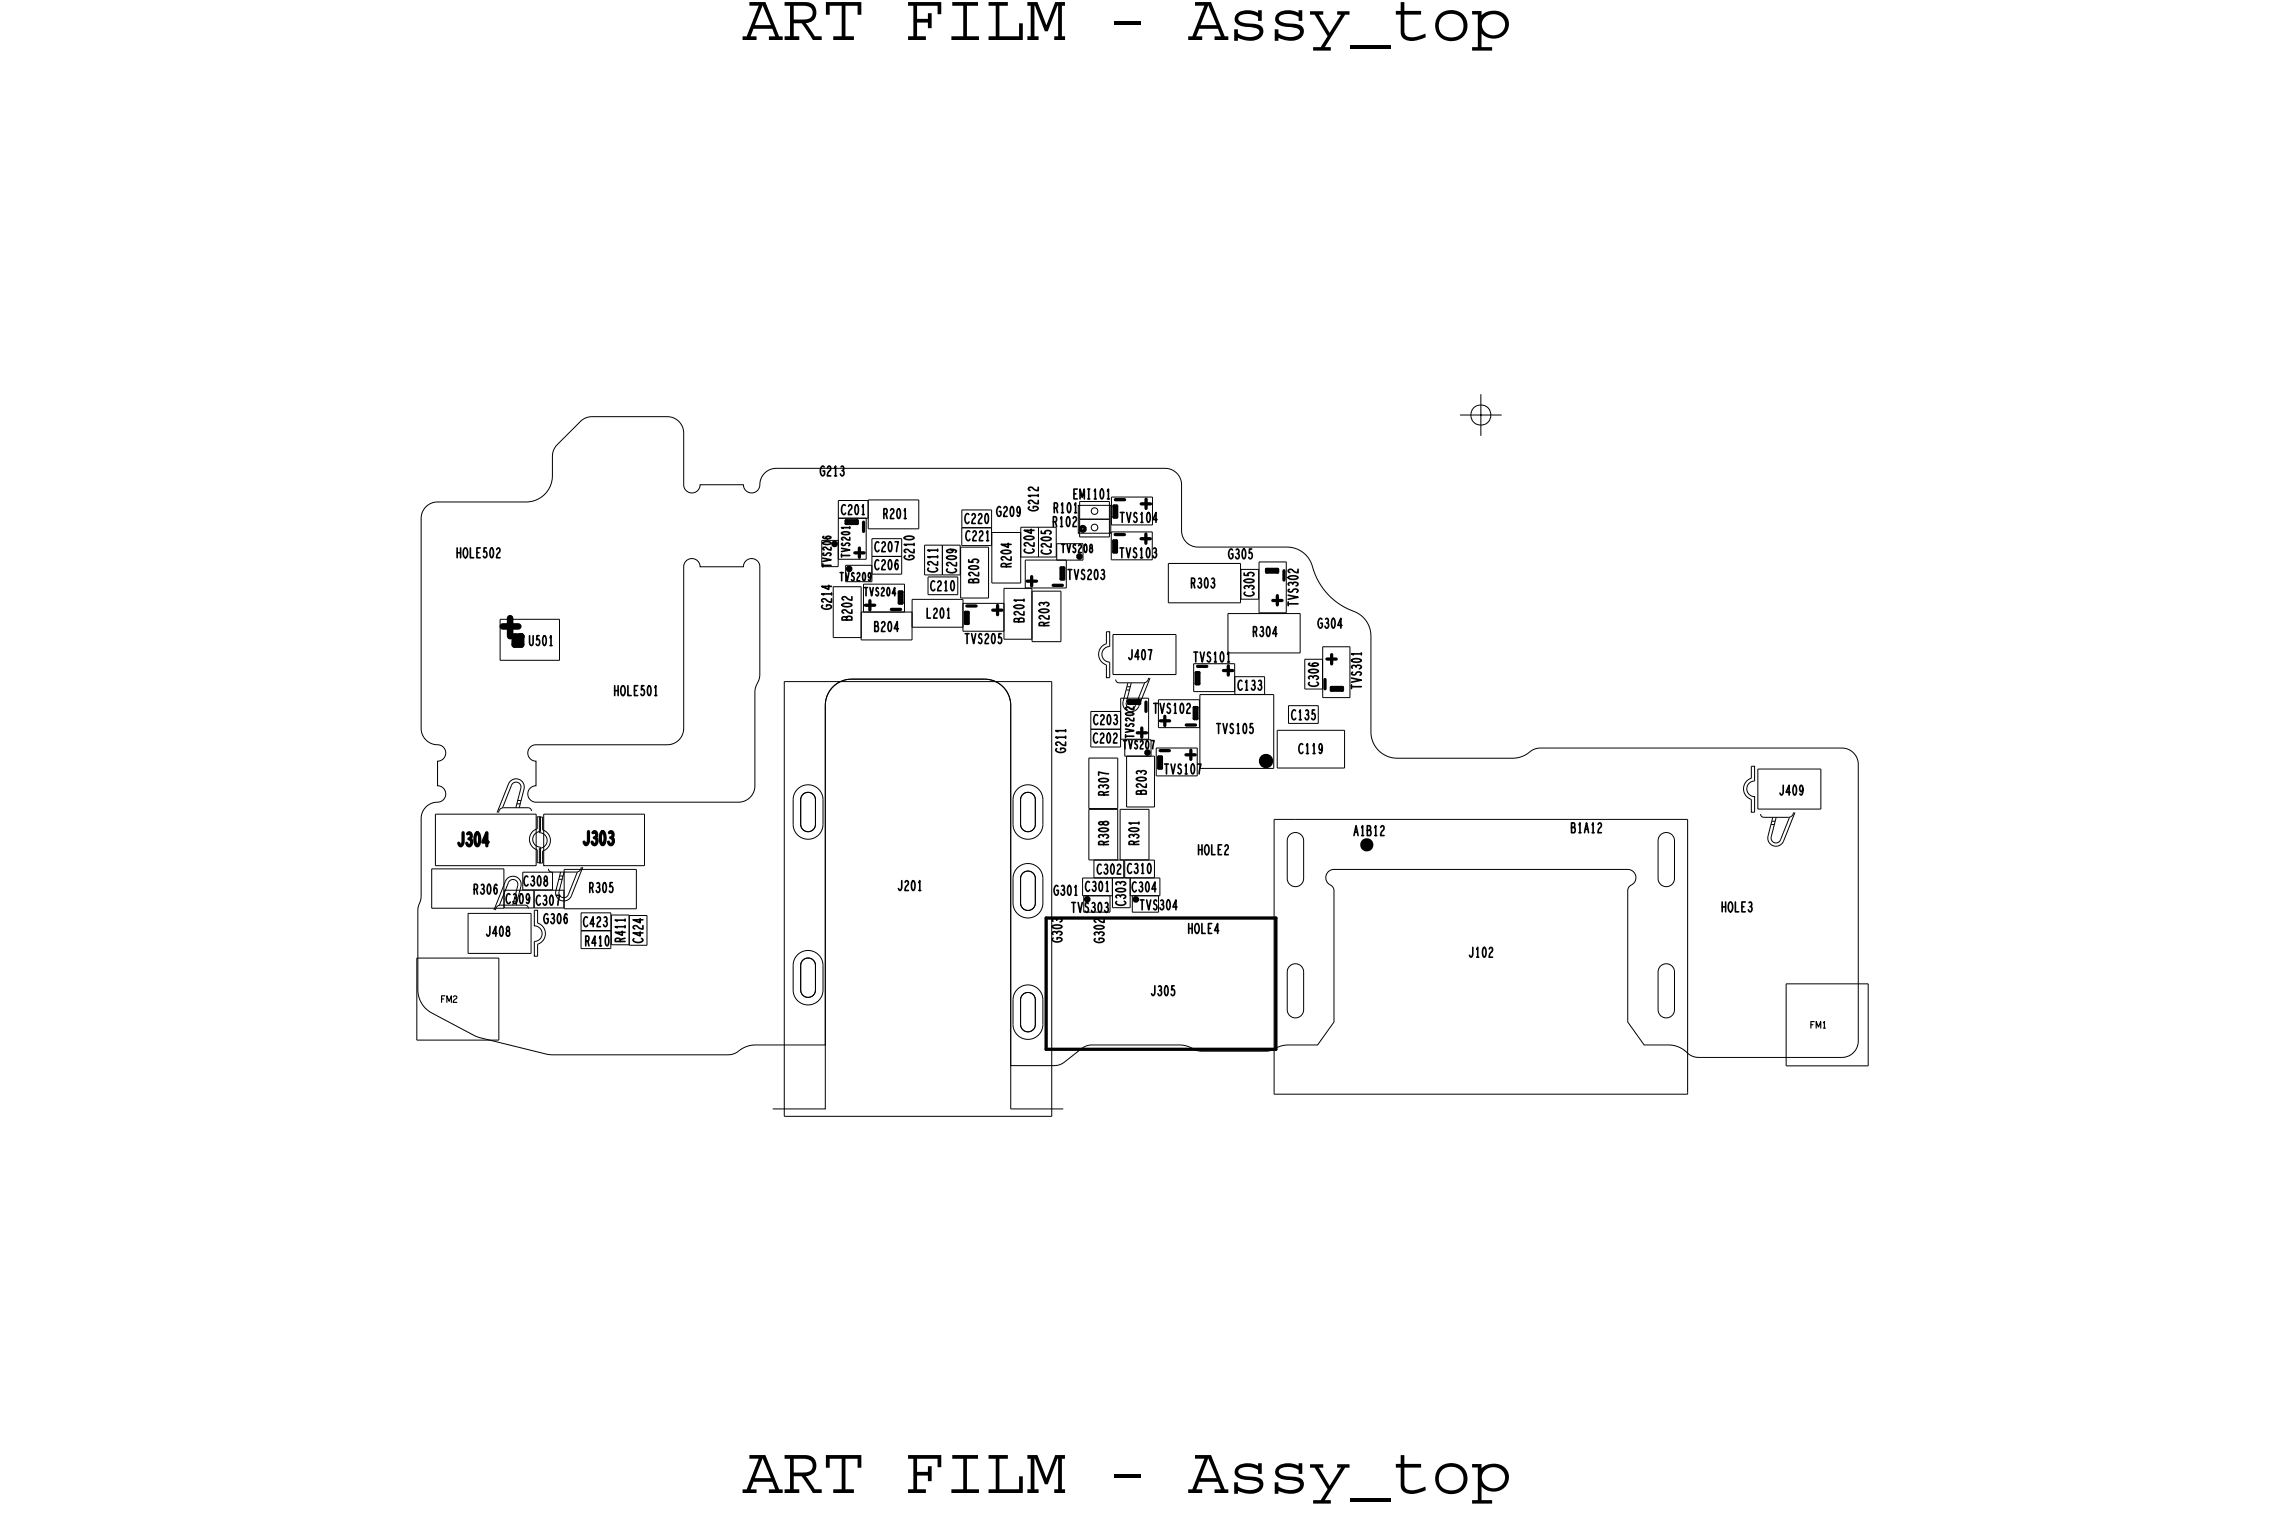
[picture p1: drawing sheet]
<svg xmlns="http://www.w3.org/2000/svg" width="70mm" height="47mm" viewBox="0 0 70 47" stroke-linecap="round" stroke-linejoin="round" font-family="sans-serif">
<defs><g id="words">
<g font-size="2.1">
<text x="22.6" y="1.2">ART FILM - Assy_top</text>
<text x="22.6" y="45.5">ART FILM - Assy_top</text>
</g>
<g font-size=".3">
<text x="32.1" y="15.6">R101</text>
<text x="32.7" y="15.2">EMI101</text>
<text x="36.3" y="17.9">R303</text>
<text x="37.7" y="21">C133</text>
<text x="15.4" y="27.5">C309 C307</text>
<text x="19" y="28.7" transform="rotate(-90 19 28.7)">R411</text>
<text x="33.4" y="26.6">C302 C310</text>
<text x="34.7" y="25.8" transform="rotate(-90 34.7 25.8)">R301</text>
<text x="41.2" y="25.5">A1B12</text>
<text x="47.9" y="25.4">B1A12</text>
<text x="52.5" y="27.8">HOLE3</text>
</g>
<text font-size=".2" x="55.1" y="31.3">FM1</text>
</g></defs>
<!-- layer: Board Outline -->
<path d="M13 15.4l.3-.1h2.8a.8 .8 0 0 0 .7-.8l.1-.8 .9-.9 2.6-.1 .2 .1 .2 .3v1.7l.2 .2h.2l.1-.2h1.4l.1 .2h.2l.1-.1 .2-.5 .3-.1h11.9l.3 .1 .2 .2v1.6l.2 .4 .3 .1h2.7a.97 .97 0 0 1 .9 .9 2.87 2.87 0 0 0 1.4 1.2l.3 .5v3.1a.8 .8 0 0 0 .8 .7h3.5l.8-.3h9.2l.3 .1 .2 .1v.3v8.4l-.1 .3-.3 .2h-4.4l-.8-.3-.9-.1-.5-.7v-4l.2-.3-.1-.3h-9.1l-.1 .1-.1 .2 .2 .3v4l-.5 .7-1 .1-.5 .1h-2l-.7-.2-2.7 .1-.9 .6h-1.5v-11a.8 .8 0 0 0-.8-.8h-4.1a.8 .8 0 0 0-.8 .8v10.3l-2.2 .1-.7 .2h-5.4l-2.3-.5-1.3-.7a.8 .8 0 0 1-.5-.7l.1-5.3 .2-.3 .5-.2 .1-.2-.1-.2-.2-.1v-.7l.2-.1 .1-.2-.2-.2-.4-.1-.2-.4v-6.4zM20.9 17.1l.3-.1 .1 .3h1.4v-.2l.2-.1 .2 .2 .1 3.4-.2 .5v2.8l-.1 .3-.4 .2h-6.3l-.1-.2 .1-.2 .1-.1v-.7l-.1-.1-.1-.2 .1-.2h4.2l.4-.2v-.3v-4.9zM24.5 29.3l.2-.1 .1 .2v.8l-.1 .2h-.2l-.1-.2zM24.5 24.2h.2l.1 .1v.9l-.1 .1h-.2l-.1-.1zM31.2 24.2h.2l.1 .1v.9l-.1 .1h-.2l-.1-.1zM31.2 26.6h.2l.1 .1v.9l-.1 .1h-.2l-.1-.1zM31.2 30.3h.2l.1 .1v.9l-.1 .1h-.2l-.1-.1zM39.3 25.4h.3l.1 .2v1.2l-.2 .2h-.2l-.1-.2v-1.2zM39.3 29.4h.3l.1 .2v1.2l-.2 .2h-.2l-.1-.2v-1.2zM50.6 25.4h.3l.1 .2v1.2l-.2 .2h-.2l-.1-.2v-1.2zM50.6 29.4h.3l.1 .2v1.2l-.2 .2h-.2l-.1-.2v-1.2z" fill="none" stroke="#000" stroke-width=".03"/>
<!-- layer: Components -->
<path d="M15.3 19.1h.5M15.5 18.8v.6M15.7 19.4h.2v.2h-.2zM38.5 23.1h.1l.1 .2h-.1zM41.6 25.7v-.1l.1 .2h-.1z" fill="none" stroke="#000" stroke-width=".2"/>
<g fill="none" stroke="#000" stroke-width=".03">
<path d="M15.2 18.9h1.8v1.2h-1.8zM25.5 15.8h.9v1.2h-.9M25.5 15.8h1M26.2 18.7h1.6M26.3 18.7v-.9h1.3v.9M26.5 15.2v.9h1.5v-.9l-2.5 .1v2h-.5v-.8h.5M26.6 17.2h-.8v.5h.8v-1.3h.9v1.1h-.9M26.6 17h.9M27.8 19.1h1.5M28.2 16.6h1.1v.9h-1.1zM28.3 17.6h.9v.5h-.9zM28.7 16.6v.9"/>
<path d="M29.3 16.7h.8v1.5h-.8zM29.3 18.4h1.3M30.2 16.6h-.9v-1.1h.9v2.3h.9v-1.7h1.1v1M30.2 16.1h-.9M30.2 16.2h.9M30.6 19.2h-1.3v-.9h-1.5v1.2h-1.6v-1.6h-.8v1.5h.8M31.1 17h1.1M31.4 18h.9v1.6h-.9v-1.7h-.8v1.6h.8M31.6 16.1v.9M32.2 16.6h.8v.5h-1.8v.8h1.3v-.8M32.9 15.4h.9v.9h-.9zM32.9 15.3h.9v1.1h-.9z"/>
<path d="M32.9 15.8h.9M33.3 15.5h.1v.1v.1zM33.3 16h.1v.1v.1zM33.7 19.3h.1v.4l-.2 .1v.2l.1 .1 .1 .1v.5h-.1v-.4l-.2-.2v-.1v-.3l.2-.1zM33.9 16.2h1.2v.9h-1.2zM33.9 15.1h1.2v.9h-1.2zM33.9 19.3h1.9v1.3h-1.9zM35.6 17.2h2.2v1.2h-2.2zM37.4 18.7h2.2v1.2h-2.2zM37.8 17.4h.6v.9h-.6M38.4 18.7v-1.6h.8v1.6M40.3 19.7h.8v1.6h-.8z"/>
<path d="M12.7 29.2h2.5v2.5h-2.5zM13.2 26.5h2.2v1.2h-2.2zM13.3 24.8h3v1.6h-3zM14.3 27.8h1.9v1.3h-1.9zM15.2 27.6l.3-.7 .1-.1 .2 .2-.2 .6M15.3 24.6l.3-.7 .1-.1 .2 .2-.2 .6M15.4 27.1h1.8M15.4 27.7h1.8M15.5 23.9l-.4 .9M15.5 23.9l.2-.2 .3 .2-.2 .7M15.7 27.6l.2-.7-.1-.1-.2-.1-.2 .1-.3 .9M15.7 24.5h.1"/>
<path d="M15.8 24.4h.1M16 27.6h-.8l-.1 .1M16.2 24.7l-.1-.1h-.8l-.1 .2M16.3 27.1v.6M16.3 27.7h.1v.4l.1 .2 .1 .1v.3l-.2 .1v.3h-.1v-.4l.2-.1v-.2l-.1-.1-.1-.1zM16.5 24.9v.4l-.2 .1-.1 .2 .1 .1 .2 .1v.5h-.1v-.4l-.2-.1-.1-.2 .1-.2 .2-.1v-.4h.1v.4l.2 .1 .1 .2-.1 .2-.2 .1v.4h-.1v-.4l.2-.1 .1-.2-.1-.2h-.2v-.5M16.6 24.8h3v1.6h-3zM16.7 26.5l.1 .1M16.8 26.6v.5M17 26.8h.1M17.1 26.7h.1M17.2 26.6l-.2 .6 .2 .2 .1-.1 .3-.7"/>
<path d="M17.2 26.5h2.2v1.2h-2.2zM17.7 28.4h.9M17.7 27.8h.9v1.1h-.9zM17.7 26.4l-.1 .2h-1.7v.5M17.8 26.4l-.4 .9-.2 .2-.2-.1-.1-.2 .2-.6M18.6 27.9h1.1v.9h-1.1zM19.2 27.9v.9M23.5 33.8h1.6v-12.3a.8 .8 0 0 1 .8-.8h4.1a.8 .8 0 0 1 .8 .8v12.3h1.6M23.9 20.8h8.1v13.2h-8.1zM24.3 24l.2-.1h.2l.3 .2 .1 .2v.9l-.1 .2-.3 .2-.3-.1-.2-.3v-.9zM24.3 29.1l.2-.1h.2l.3 .1 .1 .2v1l-.1 .2-.3 .1h-.3l-.2-.3v-.9zM24.5 24.2h.2l.1 .1v.9l-.1 .1h-.2l-.1-.1z"/>
<path d="M24.5 29.3l.2-.1 .1 .2v.8l-.1 .2h-.2l-.1-.2zM31 24l.2-.1h.2l.2 .1 .2 .3v.9l-.1 .2-.3 .2-.3-.1-.2-.3v-.9zM31 26.4l.2-.1h.2l.3 .2 .1 .2v.9l-.2 .3-.2 .1-.3-.1-.2-.3v-.9zM31 30.1l.2-.1h.2l.2 .1 .2 .3v.9l-.2 .3-.2 .1-.3-.1-.2-.3v-.9zM31.2 24.2h.2l.1 .1v.9l-.1 .1h-.2l-.1-.1zM31.2 26.6h.2l.1 .1v.9l-.1 .1h-.2l-.1-.1zM31.2 30.3h.2l.1 .1v.9l-.1 .1h-.2l-.1-.1zM33 27.3v.5h.8v-.5M33.2 24.7h.9M33.2 24.6h.9M33.2 22.2h.9M33.3 26.2v.6"/>
<path d="M33.9 26.8v.9h.5v-.9M34.1 26.2v-3.1h-.9v3.1h2v.6M34.1 26.2v-1.5h.9v1.5M34.1 21.7h-.9v1.1h.9v-1.5h.9v1.2h-.9M34.2 26.2v.6M34.3 26.2v.6M34.3 21h.1M34.3 23v1.6h.9v-1.6h-.9v-.5h.8v.5M34.3 20.9h.1M34.4 20.8l-.2 .7 .3 .2 .2-.2M34.4 27.3h.9v-.5h-2.3v.5h.9M34.5 20.8l-.2 .6 .2 .2 .1-.1 .3-.7"/>
<path d="M34.5 27.3v.5h.8v-.5M35 20.7l-.2 .1h-.7l-.1-.1M35 20.7l-.3 .8M35.2 22.8h1.3v.8h-1.3zM35.3 21.3h1.2v.9h-1.2zM36.6 21.2h2.2v2.2h-2.2zM37.6 21.1h-1.2v-.9h1.2v1M37.6 20.6h.9v.6M38.8 25h12.6v8.3h-12.6zM38.9 22.3h2.1v1.1h-2.1zM39.3 21.5h.9v.5h-.9zM40.3 20.1h-.5v.9h.5"/>
<path d="M53.4 23.4h.1v.4l-.2 .1-.1 .2 .1 .1 .2 .1v.5h-.1v-.4l-.2-.2-.1-.1 .1-.3 .2-.1zM53.6 23.4h1.9v1.3h-1.9zM54 25.1h.1M54 25h.1M54 24.9l-.1 .7 .2 .2 .2-.2M54.1 24.9l-.1 .6 .1 .2 .1-.1 .3-.7M54.4 30h2.5v2.5h-2.5zM54.6 24.8l-.1 .1h-.8l-.1-.1M54.7 24.8l-.4 .8"/>
</g>
<g fill="none" stroke="#000" stroke-width=".1">
<path d="M25.4 16.5v.1zM25.8 15.9h.3v.1h-.3zM25.9 17.3v.1zM26 16.9h.3M26.2 16.7v.3M26.3 15.9v.3M26.4 18.4h.3M26.5 18.3v.3M27.2 18.6h.2M27.4 18h.1v.4h-.1zM29.4 18.7h.1v.3h-.1zM29.5 18.5h.2"/>
<path d="M30.2 18.6h.3M30.4 18.5v.2M31.3 17.7h.3M31.4 17.6v.3M32.1 17.8h.3M32.3 17.3h.1v.3h-.1zM32.8 17h.1zM33 16l.1 .1-.1 .1-.1-.1zM33.9 16.5h.1v.3h-.1zM33.9 15.4h.1v.4h-.1zM34 16.3h.3M34 15.2h.3"/>
<path d="M34.8 16.4h.3M34.8 15.4h.3M34.9 16.3v.3M34.9 15.2v.3M38.6 17.4h.3h-.3zM38.8 18.3h.3M38.9 18.2v.2M39.1 17.4v.3M40.6 20v.2M31.9 28h7v4h-7zM33.1 27.4v.1zM34.4 21.4h.3h-.3z"/>
<path d="M34.6 27.4h.1zM34.7 22.3h.2M34.8 22.2v.3M34.9 21.4v.3M35 22.9v.1zM35.3 23.1h.1v.3h-.1zM35.3 22.9h.3M35.4 22h.2M35.5 21.8v.3M36.1 23h.3M36.1 22.1h.3M36.3 22.9v.2"/>
<path d="M36.4 21.6h.1v.3h-.1zM36.4 20.5h.1v.3h-.1zM36.5 20.3h.3M37.3 20.4h.3M37.4 20.3v.3M40.4 20.7v.3M40.4 20.1h.3M40.6 21h.3h-.3z"/>
</g>
<!-- layer: Text -->
<path d="M13.5 30.4h.1M13.6 30.4h-.1v.2M13.6 30.6v-.2l.1 .1 .1-.1v.2M13.8 30.4h.1l-.1 .2h.1M55.3 31.1h-.1v.2M55.3 31.3v-.2l.1 .2 .1-.2v.2M55.6 31.2v.1" fill="none" stroke="#000" stroke-width=".03"/>
<g fill="none" stroke="#000" stroke-width=".05">
<path d="M13.9 16.8h.1M13.9 16.7v.3M14 16.7v.3M14.2 16.7v.1v.2zM14.3 16.7v.3h.1M14.5 16.8h.1M14.6 16.7h-.1v.3h.1M14.8 16.7l-.1 .1h.1v.2h-.1M15 16.7v.1v.2zM15.1 16.7l.1 .1-.1 .2h.1M16.1 19.4l.1 .3v-.3M16.4 19.4v.1v.1h-.1"/>
<path d="M16.6 19.4v.1v.2zM16.8 19.4v.3M16.8 19.7h.1M25.1 18.5a.12 .12 0 0 0 .1 .1 .12 .12 0 0 0 .1-.1h-.1M25.1 17l.2 .1h-.2M25.1 17.2v.1M25.1 17.2h.2M25.1 16.5l.2 .1zM25.1 16.3l.2 .1h-.1M25.1 16.9h.2M25.1 14.2a.12 .12 0 0 0-.1 .2 .12 .12 0 0 0 .1 .1v-.1M25.2 14.3h.1l-.1 .2h.1"/>
<path d="M25.3 17.8v.2l-.3-.1h.3M25.3 16.7v.1l-.2-.1v.1M25.3 18.1h-.3h.1M25.3 18.3v.1l-.2-.1v.1M25.3 18.1h.1M25.4 14.3l.1-.1v.3M25.4 14.5h.1M25.6 17.5h.1M25.6 14.2h.1v.1M25.6 16.7l.3 .1h-.3M25.6 16.9v.1M25.6 16.9h.3"/>
<path d="M25.6 17.5v.2M25.7 16.2l.2 .1zM25.7 14.3v.2l-.1-.1M25.7 18.4h.3l-.2 .1zM25.7 16.6h.2M25.8 15.4a.12 .12 0 0 0-.2 .1 .12 .12 0 0 0 .2 .1M25.8 17.5v.2l.1-.2M25.8 18.8h-.1v.1h.3v-.1h-.2v.1M25.9 15.4h.1l-.1 .3h.1M25.9 16.1h-.2M25.9 16.4v.1l-.2-.1v.1M25.9 16.1h.1"/>
<path d="M26 18.2v.1l-.3-.1v.1M26 18.6v.1l-.3-.1v.1M26 17.5v.2h-.1M26.1 15.4l.1 .1-.1 .2zM26.1 17.5h.1l-.1 .2h.1M26.3 15.4v.3M26.3 15.7h.1M26.3 17.5v.2zM26.3 17.9h.1M26.4 17.9v.3M26.5 17.9l.1 .3v-.3M26.5 17.5v.1v-.1v.1v.1"/>
<path d="M26.7 19.1v.1v-.3v.1v.1M26.8 17.9l-.1 .1 .1 .1h-.1M26.8 17.1a.12 .12 0 0 0-.1 .1 .12 .12 0 0 0 .1 .1M26.8 16.5a.12 .12 0 0 0-.1 .2 .12 .12 0 0 0 .1 .1M26.9 18v.2M26.9 19h.1l-.1 .2h.1M26.9 17.1h.1l-.1 .3h.1M26.9 16.6h.1l-.1 .2h.1M26.9 15.7l.1-.1v-.1h-.1v.3M27 15.7v.1M27.1 17.9v.3zM27.1 19l.1 .1-.1 .1z"/>
<path d="M27.1 17.1l.1 .1-.1 .2zM27.1 16.5l.1 .1-.1 .2zM27.1 15.6h.1l-.1 .2h.1M27.3 16.5h.1l-.1 .3M27.3 18.1h-.1l.1-.2v.3M27.4 17.1l-.1 .1v.2l.1-.2h-.1M27.4 15.5v.1v.2zM27.4 19.2h-.2l.1-.3v.3M27.6 15.6v-.1v.3M27.6 15.8h.1M27.6 16.4h.3h-.2zM27.6 16.9a.12 .12 0 0 0 .1 .2 .12 .12 0 0 0 .1-.2l-.1 .1"/>
<path d="M27.9 16.6h-.3M27.9 16.7v.1l-.3-.1v.1M27.9 16.6h.1M28.3 18.5v.3h.1M28.5 18.6h.1l-.2 .2h.2M28.5 17.7a.12 .12 0 0 0-.1 .1 .12 .12 0 0 0 .1 .2M28.5 17.3a.12 .12 0 0 1-.1 .2 .12 .12 0 0 1-.1-.2M28.6 16.8h-.3M28.6 17h-.3M28.6 17.1v.1l-.3-.1v.1M28.6 16.7v.1M28.6 16.9v.1"/>
<path d="M28.6 17.8h.1l-.1 .2h.1M28.7 18.5l.1 .1-.1 .2zM28.8 17.8v-.1v.3M28.8 18h.1M28.9 17h.2h-.2zM28.9 18.6v-.1v.3M28.9 18.8h.1M29 16.7v.1h-.1l.1-.1 .1 .1M29 17.7l.1 .1-.1 .2zM29.1 17.3a.12 .12 0 0 1-.1 .2 .12 .12 0 0 1-.1-.2M29.1 17.1v.1l-.2-.1v.1M29.4 19.3h.1"/>
<path d="M29.5 19.3v.3M29.5 17.1h.1h.2v.1M29.5 15.7a.12 .12 0 0 0-.1 .1 .12 .12 0 0 0 .1 .1M29.5 17.3h.3l-.2 .1zM29.5 16.2a.12 .12 0 0 0-.1 .1 .12 .12 0 0 0 .2 .1M29.6 19.3l.1 .3v-.3M29.6 15.7h.1l-.1 .3h.1M29.6 16.2h.1l-.1 .3h.1M29.7 17.7h-.2v.1h.3v-.1h-.1v.1M29.8 15.7h.1l-.1 .3h.1M29.8 17.4v.2l-.2-.2v.1M29.8 16.2h.1l-.1 .3h.1"/>
<path d="M29.9 19.3l-.1 .1 .1 .2h-.1M30 19.4h.1l-.1 .2h.1M30 15.7l.1 .1v.2zM30.1 16.2v.3M30.1 16.5h.1M30.2 19.3l.1 .1v.2zM30.5 15.5a.12 .12 0 0 0-.1 .1 .12 .12 0 0 0 .1 .1v-.1M30.5 19.3l-.1 .1h.1v.2h-.1M30.5 16.8h.3l-.2 .1zM30.6 15.5h.1l-.1 .2h.1M30.7 17.3l-.1-.1h-.1v.1h.3M30.7 16.6v.1l-.2-.1h.3"/>
<path d="M30.8 17v.1l-.2-.1v.1M30.8 17.2h-.1M30.8 15.4l.1 .1-.1 .2zM30.9 18.5h.3h-.2zM31 18.9h-.1v.1h.3v-.1h-.1l-.1 .1M31.1 15.6h-.1v-.2l.1 .2-.1 .1M31.2 18.3h-.3h.1M31.2 18.6v.1l-.2-.1v.1M31.2 18.3h.1M31.2 16.4h.3h-.2zM31.4 15.5a.12 .12 0 0 0 .1 .1 .12 .12 0 0 0 .1-.1h-.1M31.4 16.1v.2l-.2-.1h.3"/>
<path d="M31.5 16.7a.12 .12 0 0 1-.1 .2 .14 .14 0 0 1-.2-.2M31.5 16.5v.1l-.2-.1v.1M31.6 14.9v.1l-.2-.1v.1M31.6 15.1h-.3h.1M31.6 15.3v.1l-.2-.1v.1M31.6 15.1h.1M31.7 18.6h.3l-.2 .1zM31.7 16.2l.2 .1v-.1h.1v.1M31.7 16.4h.3l-.2 .1zM31.8 18.4h-.1v.1M31.8 18.4h.1v.1M31.8 19.1v-.1h-.1v.1h.3"/>
<path d="M32 18.8v.1l-.3-.1v.1M32 19h-.2M32 16.8a.12 .12 0 0 1-.1 .1 .12 .12 0 0 1-.1-.1M32 16.6v.1l-.2-.1v.1M32.1 15.9h.1v-.2h-.1v.3M32.1 15.5l.1-.1v-.1h-.1v.3M32.2 15.9v.1M32.3 15.8v-.1v.3M32.3 16h.1M32.3 15.4l.1-.1v.3M32.3 16.6h.1M32.4 16.6v.2"/>
<path d="M32.5 16.6l.1 .2v-.2M32.5 15.8l.1 .1-.1 .1zM32.5 17.4h.2M32.6 15.3v.1v.2zM32.6 17.4v.3M32.7 15.8h.1l-.1 .2h.1M32.7 17.4l.1 .3 .1-.3M32.7 15.4l.1-.1v.3M32.8 16.6l-.1 .1 .1 .1h-.1M32.8 14.9h-.1v.3h.1M32.9 16.6v.2M32.9 15.2v-.3l.1 .3v-.3v.3"/>
<path d="M33 17.4v.2h-.1M33.1 16.6v.2zM33.1 14.9h.1M33.2 17.4h.1l-.2 .3h.2M33.2 14.9v.3M33.2 16.6v.2zM33.3 15l.1-.1v.3M33.4 17.4l.1 .1-.1 .2zM33.6 14.9v.1v.2zM33.6 17.4v.1M33.6 17.5v.1h-.1M33.7 15l.1-.1v.3"/>
<path d="M34.1 16.7h.1M34.1 15.6h.2M34.2 16.7v.3M34.2 15.6v.3M34.3 16.7l.1 .3v-.3M34.3 15.6l.1 .3 .1-.3M34.5 19.8v.2l-.1 .1v-.1M34.6 16.7l-.1 .1 .1 .2h-.1M34.6 15.7v.2h-.1M34.8 16.8v-.1v.3M34.8 17h.1M34.8 15.7v-.1v.3"/>
<path d="M34.8 15.9h.1M34.8 19.8l.1 .1-.1 .2zM35 16.7v.1v.2zM35 15.6v.1v.2zM35 19.8h.1l-.1 .3M35.1 16.7h.1v.2h-.1M35.3 15.8h-.2l.1-.2v.3M36.3 17.8l.1-.1v-.1h-.1v.3M36.4 19.9h.1M36.4 19.9v.3M36.5 17.6l.1 .1v.1M36.6 19.9v.3l.1-.3"/>
<path d="M36.7 17.6l.1 .1v.2zM36.9 19.9l-.1 .1 .1 .1h-.1M36.9 17.6l.1 .1v.1M37 19.9v.3M37.2 19.9l.1 .1-.1 .2zM37.4 19.9v.3M37.6 16.8a.12 .12 0 0 0-.2 .1 .12 .12 0 0 0 .2 .1l-.1-.1M37.7 16.8l.1 .2h-.2M37.9 16.7l.1 .1-.1 .2zM37.9 17.5h.1h.2v.1M37.9 17.7h.3l-.2 .1zM38.1 17.9h-.1h-.1"/>
<path d="M38.1 17.9h.1v.1M38.1 16.7v.2v.1h-.1M38.2 18a.12 .12 0 0 1-.1 .2 .14 .14 0 0 1-.2-.2M38.2 19.3l.1-.1v-.1h-.1v.3M38.3 19.3v.1M38.4 19.1h.1v.1M38.4 19.2l.1 .2-.1-.1M38.6 19.1l.1 .1-.1 .2zM38.9 19.3h-.1l.1-.2v.3M39.3 18.1l.3 .1-.3 .1M39.3 18.3v.2M39.3 18.4h.3"/>
<path d="M39.3 17.6h.3l-.2 .1zM39.3 18h.2v.1M39.4 17.8h-.1M39.4 17.8h.1v.1M39.6 17.4v.1l-.3-.1v.1M40.3 18.9a.12 .12 0 0 0-.1 .1 .12 .12 0 0 0 .1 .1l-.1-.1M40.4 18.9h.1l-.1 .1M40.4 19l.1 .1h-.1M40.6 18.9l.1 .1-.1 .1zM40.9 19.1h-.1l.1-.3v.3M41.5 19.9h-.3v.1M41.5 19.9v.1"/>
<path d="M14.5 27.1v-.1v.3M14.5 27.1l.1 .2M14.7 27v.1M14.7 27.1v.1h-.1M14.9 27l.1 .1-.1 .2zM14.9 28.2v.3h-.1M15.1 28.5h-.1l.1-.3v.3M15.1 27v.1v.2v-.2M15.3 28.2v.1v.2zM15.5 28.2v.3l-.1-.1 .1-.1zM15.5 27.3a.12 .12 0 0 0-.1 .1 .12 .12 0 0 0 .1 .1M15.7 27.3v.1"/>
<path d="M15.9 27.3v.2zM16.1 26.7a.12 .12 0 0 0-.1 .1 .12 .12 0 0 0 .1 .2M16.1 27.4v-.1v.1l-.1 .1M16.2 26.7h.1l-.1 .1M16.2 26.8l.1 .2-.1-.1M16.4 26.7l.1 .1-.1 .2zM16.6 26.7l.1 .2-.1 .1v-.1l.1-.1zM16.7 27.9a.12 .12 0 0 0-.1 .1 .12 .12 0 0 0 .1 .1v-.1M16.8 27.9h.1v.1M16.8 28l.1 .1h-.1M17 27.9l.1 .1-.1 .2zM17.3 27.9l-.1 .1v.2l.1-.2h-.1"/>
<path d="M17.8 28.7l.1-.1v-.1h-.1v.3M17.9 28a.12 .12 0 0 0-.1 .1 .12 .12 0 0 0 .1 .1M17.9 28.7v.1M18 27.1l.1-.1-.1-.1v.3M18 27.1l.1 .1M18.1 28.2h-.1l.1-.3v.3M18.2 28.7h-.2l.1-.2v.3M18.2 26.9h.1l-.1 .1M18.2 28h.1l-.1 .2h.1M18.2 27l.1 .2-.1-.1M18.3 28.6v-.1v.3M18.3 28.8h.1"/>
<path d="M18.4 26.9l.1 .1-.1 .2zM18.4 28h.1v.2h-.1M18.5 28.5v.1v.2zM18.7 26.9l-.1 .1h.1v.2h-.1M18.7 21h.1M18.7 20.9v.3M18.8 20.9v.3M18.9 28.7v-.1h-.2v.1h.3M19 28.4v.1l-.3-.1h.3M19 20.9v.1v.2zM19 28h-.3l.1 .1M19 28.2h-.3l.1 .1"/>
<path d="M19.1 20.9v.3h.1M19.3 21h.1M19.4 20.9h-.1v.3h.1M19.5 28v.1l-.2-.1h.3M19.5 28.4v.1l-.2-.1h.3M19.5 28.6a.12 .12 0 0 1-.1 .1 .12 .12 0 0 1-.1-.1M19.6 28.2v.1l-.2-.1-.1 .1M19.6 20.9l-.1 .1h.1v.2h-.1M19.8 20.9v.1v.2zM20 21v-.1v.3M20 21.2h.1M27.5 26.8v.3h-.1"/>
<path d="M27.6 26.9h.1l-.1 .2h.1M27.8 26.9h.1l-.1 .2zM28 26.9v-.1v.3M28 27.1h.1M32.1 28.2h.3l-.2 .1zM32.1 28.5v-.1h.2v.1M32.1 28.6a.12 .12 0 0 0 .1 .1 .12 .12 0 0 0 .1-.1h-.1M32.2 22.8a.12 .12 0 0 0 .1 .1 .12 .12 0 0 0 .1-.1l-.1 .1M32.2 28h-.1v.1M32.2 28.1l.1-.1v.1M32.2 27a.12 .12 0 0 0-.1 .1 .12 .12 0 0 0 .1 .2v-.2M32.3 27h.1v.1"/>
<path d="M32.4 27.1v.2l-.1-.1M32.5 22.3h-.3M32.5 22.5h-.3M32.5 22.6v.1l-.3-.1v.1M32.5 22.2v.1M32.5 22.4v.1M32.6 27v.1v.2zM32.7 27.5h.1M32.7 27.5v.3M32.8 27v.3M32.8 27.3h.1M32.9 27.5v.3l.1-.3"/>
<path d="M33.2 27.5l-.1 .1 .1 .2h-.1M33.2 26.9a.12 .12 0 0 0-.1 .1 .12 .12 0 0 0 .1 .1M33.3 27.5h.1l-.1 .1M33.3 26.9h.1v.1M33.3 27.6l.1 .2-.1-.1M33.3 27l.1 .1h-.1M33.4 28.2l.2 .1h-.2zM33.4 28.6a.12 .12 0 0 0 .1 .1 .12 .12 0 0 0 .1-.1h-.1M33.4 22.4a.12 .12 0 0 0-.1 .1 .12 .12 0 0 0 .1 .1M33.4 21.8a.12 .12 0 0 0-.1 .1 .12 .12 0 0 0 .2 .1M33.5 28.4h-.1v.1M33.5 28.5l.1-.1v.1"/>
<path d="M33.5 23.8h.3h-.2zM33.5 25.1l.2-.1 .1 .1h-.1zM33.5 25.3h.3h-.2zM33.5 27.5l.1 .1-.1 .2zM33.5 24v-.1h.2v.1M33.5 26.9l.1 .1-.1 .2zM33.5 22.4h.1l-.1 .2h.1M33.5 21.8h.1l-.1 .3h.1M33.6 25.5l-.1-.1v.1M33.6 25.5l.1-.1v.1M33.6 24.2v-.1l-.1 .1h.3M33.6 25.7v-.1l-.1 .1h.3"/>
<path d="M33.6 28v.1l-.2-.1v.1M33.7 27.5h.1v.2h-.1M33.7 26.9v.3M33.7 27.2h.1M33.8 22.4v.1v.1zM33.8 21.8v.1v.2zM33.8 23.6l-.3-.1v.1M33.8 24.1l-.2 .1M33.8 25.6l-.2 .1M33.9 22.4h.1l-.1 .2h.1M34 21.8v.1M34 21.9v.2l-.1-.1"/>
<path d="M34 27.1h.3l-.2 .1zM34.1 26.9h-.1v.1M34.1 26.9h.2l-.1 .1M34.1 27.3h-.1v.1M34.1 27.3h.2l-.1 .1M34.2 22.6h.1M34.3 27.5a.12 .12 0 0 1-.2 .1 .12 .12 0 0 1-.1-.1M34.3 22.6v.2M34.3 22.2l.2 .1h-.2M34.3 22.4v.1M34.3 22.4h.2M34.3 21.7l.2 .1z"/>
<path d="M34.3 22.1h.1h.1M34.4 22.6v.2l.1-.2M34.4 25.3h.3h-.2zM34.5 26.3a.12 .12 0 0 0-.1 .2 .12 .12 0 0 0 .1 .1M34.5 25.5l-.1-.1v.1M34.5 21.5v.1l-.1-.1-.1 .1M34.5 21.9v.1l-.1-.1-.1 .1M34.6 25.7l-.1-.1-.1 .1h.3M34.6 26.3l.1 .1-.1 .1M34.6 26.9a.12 .12 0 0 0-.1 .1 .12 .12 0 0 0 .1 .1M34.6 23.7h.3l-.2 .1zM34.7 22.6h-.1l.1 .2h-.1"/>
<path d="M34.7 25.1h-.3h.1M34.7 20h-.1l.1-.2v.3M34.7 26.9h.1v.2v.1l-.1-.1M34.7 27.4h.2M34.7 22.6h.1l-.1 .2h.1M34.8 23.5h-.1v.1M34.8 23.6l.1-.1v.1M34.8 24.1h-.2v.1h.3v-.1h-.1v.1M34.8 26.4v-.1v.3M34.8 27.4v.3M34.9 23.9v.1l-.2-.1v.1M34.9 27.4l.1 .3 .1-.3"/>
<path d="M34.9 22.6l.1 .2zM34.9 26.9l.1 .1v.2zM35 26.3l.1 .1-.1 .2zM35.1 22.6h.1l-.1 .2M35.2 21.4h.1M35.2 30v.3h-.1M35.2 21.4v.3M35.2 27.1h-.1l.1-.2v.3M35.2 27.5v.2h-.1M35.3 30.1h.1v.1M35.3 30.2l.1 .1h-.1M35.3 21.4l.1 .3 .1-.3"/>
<path d="M35.4 27.5v.1M35.4 27.6v.1h-.1M35.5 23.3h.1M35.5 30.1l.1 .1-.1 .1zM35.5 23.3v.3M35.6 27.4l.1 .1-.1 .2zM35.7 21.5h-.1l.1 .2h-.1M35.7 23.3v.3l.1-.3M35.8 30l-.1 .2h.1v.1h-.1M35.8 21.5v-.1v.3M35.8 21.7h.1M35.9 27.6h-.2l.1-.2v.3"/>
<path d="M36 23.3l-.1 .1 .1 .1h-.1M36 21.4l.1 .1-.1 .2zM36.1 23.3v.3M36.1 23.6h.1M36.2 21.5h.1l-.1 .2h.1M36.2 28.3h.1M36.2 28.1v.3M36.3 23.3l.1 .1-.1 .2zM36.3 28.1v.3M36.5 28.2v.1v.1zM36.5 23.3h.1l-.1 .3M36.5 25.9h.1"/>
<path d="M36.5 25.7v.3M36.6 28.1v.3h.1M36.6 25.7v.3M36.8 25.8v.1v.1zM36.8 28.3h.1M36.9 28.1h-.1v.3h.1M36.9 25.7v.3h.1M37 20.2h.1M37.1 22.1h.1M37.1 25.9h.1M37.1 22.1v.3M37.1 28.4h-.1l.1-.3v.3"/>
<path d="M37.2 25.7h-.1v.3h.1M37.3 22.1v.3l.1-.3M37.3 25.8h.1l-.1 .2h.1M37.4 20.2h.1M37.6 22.1h-.1l.1 .2h-.1M37.7 22.1v.3M37.7 22.4h.1M37.8 20.8a.12 .12 0 0 0-.1 .1 .12 .12 0 0 0 .1 .1M37.9 22.1l.1 .1-.1 .2zM38 20.8v-.1v.3M38.2 20.8v.1M38.2 22.1l-.1 .1h.1v.1h-.1"/>
<path d="M38.4 20.8v.1M39.5 21.7a.12 .12 0 0 0-.1 .1 .12 .12 0 0 0 .1 .1M39.6 21.7v-.1v.3M39.6 21.9h.1M39.7 22.7a.12 .12 0 0 0-.1 .1 .12 .12 0 0 0 .1 .1M39.8 21.7h.1l-.1 .1M39.8 22.7v.3M39.8 23h.1M39.8 21.8l.1 .1h-.1M39.9 20.4l.3 .1h-.2zM39.9 20.2l.1 .1h.2l-.2-.1v.1M40 22.7v.3"/>
<path d="M40 23h.1M40 20.6h-.1v.1M40 20.7l.1-.1v.1M40.1 21.6l-.1 .2h.1v.1h-.1M40.1 20.8a.12 .12 0 0 1-.1 .1 .12 .12 0 0 1-.1-.1M40.3 22.8l-.1 .1v-.2l.1 .1-.1 .1M41.2 20.7h.3l-.3 .1M41.2 20.9v.1M41.2 20.9h.3M41.2 20.1h.3l-.2 .1zM41.2 20.5l.1 .1 .1-.1v.1M41.3 25.5v-.3l.1 .3"/>
<path d="M41.3 20.3h-.1v.1M41.3 20.3h.2l-.1 .1M41.5 25.2v.3M41.7 25.3h.1l-.1 .2v-.3v.1M41.9 25.2v.3M42.1 25.2h.1l-.1 .3h.1M44.9 28.9v.2h-.1M45 28.9v.3M45 29.2h.1M45.2 28.9l.1 .1-.1 .2zM45.4 28.9h.1l-.1 .3h.1M47.9 25.2h.1v.2h-.1v-.3h.1v.1"/>
<path d="M48.1 25.1v.3M48.3 25.4v-.3l.1 .3M48.5 25.1v.3M48.7 25.1h.1l-.1 .3h.1M52.5 27.5v.3M52.6 27.5v.3M52.7 27.5l.1 .1-.1 .2zM52.9 27.5v.3h.1M53.2 27.5h-.1v.3h.1M53.3 27.5h.1l-.1 .1M54.3 23.9v.3h-.1M54.5 24.1h-.1l.1-.2v.3"/>
<path d="M54.7 23.9v.1v.2zM54.9 24v.1v-.2v.2l-.1 .1"/>
</g>
<path d="M14.1 25.4v.3l-.1 .1v-.1M14.2 25.4h.2l-.1 .2M14.3 25.6a.1 .1 0 0 1 .1 .1 .1 .1 0 0 1-.2 0M14.5 25.4l.1 .1-.1 .3v-.2zM14.9 25.7h-.2l.1-.3v.4M17.9 25.3v.4h-.1M18.1 25.4h.1l-.1 .1M18.1 25.5h.1a.1 .1 0 0 1 0 .2 .1 .1 0 0 1-.1 0h-.1M18.3 25.4l.1 .1v.2l-.1-.1zM18.6 25.4h.1l-.1 .1M18.6 25.5h.1a.1 .1 0 0 1 0 .2 .1 .1 0 0 1-.1 0h-.1" fill="none" stroke="#000" stroke-width=".1"/>
<!-- layer: Drawing Origin -->
<path d="M44.5 12.6h1.3M44.9 12.4l.2-.1 .3 .1v.2v.3l-.3 .1-.2-.1-.1-.3zM45.1 12v1.3" fill="none" stroke="#000" stroke-width=".03"/>
<use href="#words"/>
</svg>
